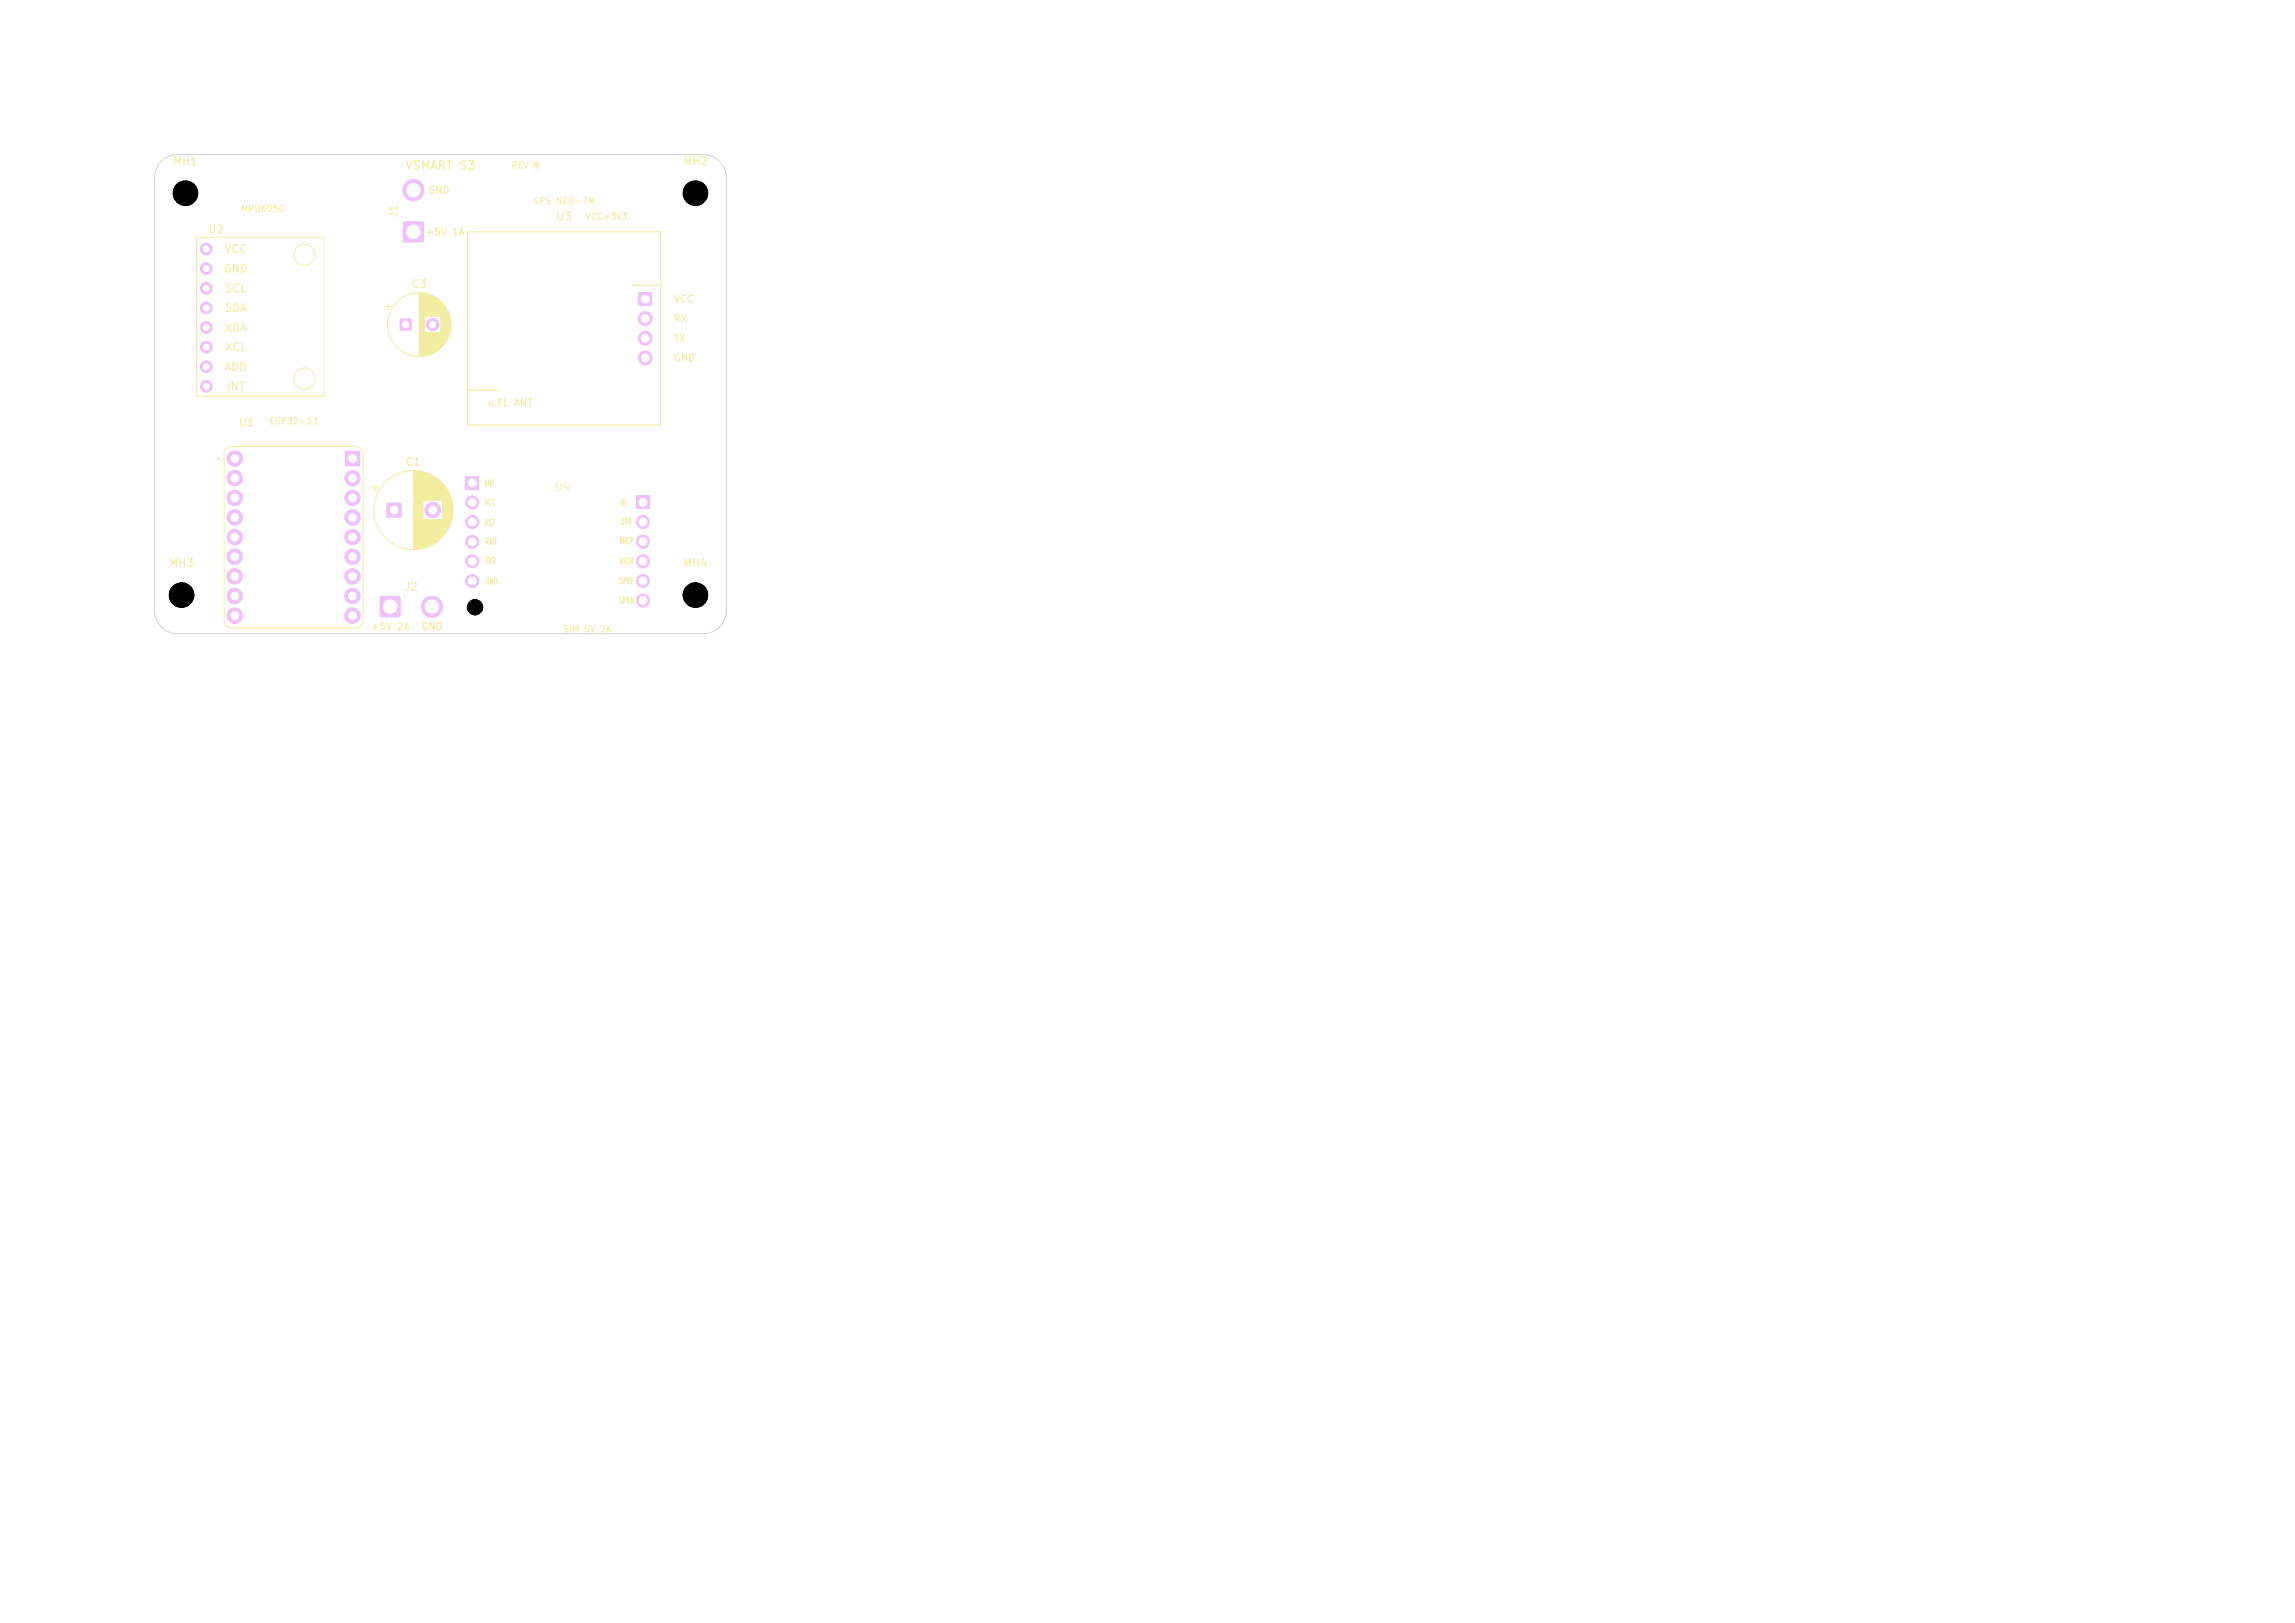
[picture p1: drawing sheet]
<svg xmlns="http://www.w3.org/2000/svg" width="297mm" height="210mm" viewBox="0 0 297 210" stroke-linecap="round" stroke-linejoin="round" font-family="sans-serif">
<defs><g id="words">
<text font-size="1.1" fill="#f2eda1" x="52.4" y="22.2">VSMART S3</text>
<g font-size="1" fill="#f2eda1">
<text x="22.3" y="21.6">MH1</text>
<text x="88.3" y="21.6">MH2</text>
<text x="51.7" y="28.3" transform="rotate(-90 51.7 28.3)">J1</text>
<text x="71.9" y="28.8">U3</text>
<text x="26.9" y="30.4">U2</text>
<text x="28.9" y="35.5">GND</text>
<text x="29" y="33">VCC</text>
<text x="29" y="40.6">SDA</text>
<text x="29" y="38.1">SCL</text>
<text x="53.2" y="37.5">C3</text>
<text x="29" y="43.1">XDA</text>
<text x="29" y="45.7">XCL</text>
<text x="29" y="48.2">ADD</text>
<text x="29.3" y="50.8">INT</text>
<text x="30.8" y="55.4">U1</text>
<text x="52.4" y="60.5">C1</text>
<text x="71.7" y="63.8">U4</text>
<text x="21.8" y="73.6">MH3</text>
<text x="52.2" y="76.7">J2</text>
<text x="88.3" y="73.6">MH4</text>
</g>
<g font-size=".9" fill="#f2eda1">
<text x="55.3" y="25.3">GND</text>
<text x="55" y="30.7">+5V 1A</text>
<text x="87.1" y="39.4">VCC</text>
<text x="87.1" y="41.9">RX</text>
<text x="87.1" y="44.5">TX</text>
<text x="87.1" y="47">GND</text>
<text x="63" y="52.8">u.FL ANT</text>
<text x="47.9" y="81.7">+5V 2A</text>
<text x="54.4" y="81.7">GND</text>
</g>
<g font-size=".8" fill="#f2eda1">
<text x="66.1" y="22">REV B</text>
<text x="31.1" y="27.6">MPU6050</text>
<text x="68.9" y="26.6">GPS NEO-7M</text>
<text x="75.7" y="28.6">VCC=3V3</text>
<text x="34.8" y="55.1">ESP32-S3</text>
<text x="62.6" y="63.1">ANT</text>
<text x="62.7" y="65.6">VCC</text>
<text x="80.3" y="65.7">RI</text>
<text x="62.7" y="68.2">RST</text>
<text x="62.7" y="70.7">RXD</text>
<text x="80.1" y="70.6">MICP</text>
<text x="80.3" y="68.1">DTR</text>
<text x="62.7" y="73.1">TXD</text>
<text x="62.8" y="75.8">GND</text>
<text x="80.1" y="73.2">MICN</text>
<text x="80.1" y="75.8">SPKP</text>
<text x="72.8" y="82">SIM 5V 2A</text>
<text x="80" y="78.3">SPKN</text>
</g>
</g></defs>
<g fill="none" stroke="#f2eda1" stroke-width=".13">
<path d="M25.4 30.7h16.5v20.6h-16.5zM49.8 39.7h.8M50.2 39.3v.8M54.2 37.9v8.2M54.3 37.9v8.2M54.4 37.9v8.2M54.5 37.9v8.2M54.6 37.9v8.2M54.7 37.9v8.2M54.8 38v8M54.9 38v8M55 38v3"/>
<path d="M55.1 38v3M55.2 38v3M55.3 38.1v2.9M55.4 38.1v2.9M55.5 38.1v2.9M55.6 38.1v2.9M55.6 38.2v2.8M55.7 38.2v2.8M55.8 38.2v2.8M55.9 38.2v2.8M55.9 38.3v2.7M56 38.3v2.7"/>
<path d="M56.1 38.3v2.7M56.1 38.4v2.6M56.2 38.4v2.6M56.3 38.4v2.6M56.3 38.5v2.5M56.4 38.5v2.5M56.5 38.6v2.4M56.6 38.6v2.4M56.6 38.7v2.3M56.7 38.7v2.3M56.7 38.8v2.2M56.8 38.8v2.2"/>
<path d="M56.9 38.8v2.2M56.9 38.9v2.1M57 38.9v2.1M57 39v2M57.1 39v6M57.1 39.1v5.8M57.2 39.1v5.8M57.2 39.2v5.6M57.3 39.3v5.4M57.4 39.3v5.4M57.4 39.4v5.2M57.5 39.5v5"/>
<path d="M57.6 39.6v4.8M57.6 39.7v4.6M57.7 39.8v4.4M57.8 39.9v4.2M57.8 40v4M29.3 58l.3-.2 .4-.1h16a1 1 0 0 1 1 1.1v21.5a1 1 0 0 1-1 1h-16a1 1 0 0 1-1-1v-21.6l.1-.4zM55 43v3M55.1 43v3M55.2 43v3M55.3 43v2.9M55.4 43v2.9M55.5 43v2.9"/>
<path d="M55.6 43v2.9M55.6 43v2.8M55.7 43v2.8M55.8 43v2.8M55.9 43v2.8M55.9 43v2.7M56 43v2.7M56.1 43v2.7M56.1 43v2.6M56.2 43v2.6M56.3 43v2.6M56.3 43v2.5"/>
<path d="M56.4 43v2.5M56.5 43v2.4M56.6 43v2.4M56.6 43v2.3M56.7 43v2.3M56.8 43v2.2M56.9 43v2.2M56.9 43v2.1M57 43v2.1M57 43v2M57.9 40.1v3.8M57.9 40.2v3.6"/>
<path d="M58 40.3v3.4M58 40.4v3.2M58.1 40.5v3M58.1 40.7v2.6M58.2 40.8v2.4M58.2 40.9v2.2M58.2 41.1v1.8M58.3 41.2v1.6M58.3 41.5v1M48 63.1h1M48.5 62.6v1M53.5 60.9v10.2"/>
<path d="M53.6 60.9v10.2M53.7 60.9v10.2M53.8 60.9v10.2M53.9 60.9v10.2M54 60.9v10.2M54.1 61v10M54.2 61v10M54.3 61v10M54.4 61v10M54.5 61v10M54.6 61v10M54.7 61.1v9.8"/>
<path d="M54.8 61.1v3.7M54.8 67.2v3.7M54.9 61.1v3.7M54.9 67.2v3.7M55 61.1v3.7M55 67.2v3.7M55 61.2v3.6M55 67.2v3.6M55.1 61.2v3.6M55.1 67.2v3.6M55.2 61.2v3.6M55.2 67.2v3.6"/>
<path d="M55.3 61.2v3.6M55.3 67.2v3.6M55.3 61.3v3.5M55.3 67.2v3.5M55.4 61.3v3.5M55.4 67.2v3.5M55.5 61.3v3.5M55.5 67.2v3.5M55.6 61.4v3.4M55.6 67.2v3.4M55.7 61.4v3.4M55.7 67.2v3.4"/>
<path d="M55.8 61.5v3.3M55.8 67.2v3.3M55.9 61.5v3.3M55.9 67.2v3.3M56 61.6v3.2M56 67.2v3.2M56.1 61.6v3.2M56.1 67.2v3.2M56.1 61.7v3.1M56.1 67.2v3.1M56.2 61.7v3.1M56.2 67.2v3.1"/>
<path d="M56.3 61.7v3.1M56.3 67.2v3.1M56.3 61.8v3M56.3 67.2v3M56.4 61.8v3M56.4 67.2v3M56.5 61.9v2.9M56.5 67.2v2.9M56.6 62v2.8M56.6 67.2v2.9M56.6 67.2v2.8M56.7 62v2.8"/>
<path d="M56.7 67.2v2.8M56.7 62.1v2.7M56.7 67.2v2.7M56.8 62.1v2.7M56.8 67.2v2.7M56.9 62.2v2.6M56.9 67.2v2.6M57 62.3v2.5M57 67.2v2.5M57.1 62.4v2.4M57.1 67.2v2.4M57.2 62.5v2.3"/>
<path d="M57.2 67.2v2.3M57.3 62.6v6.8M57.3 62.7v6.6M57.4 62.7v6.6M57.5 62.8v6.4M57.5 62.9v6.2M57.6 62.9v6.2M57.6 63v6M57.7 63.1v5.8M57.7 63.2v5.6M57.8 63.2v5.6M57.8 63.3v5.4"/>
<path d="M57.9 63.4v5.2M57.9 63.5v5M58 63.6v4.8M58.1 63.7v4.6M58.1 63.8v4.4M58.1 63.9v4.2M58.2 64v4M58.2 64.1v3.8M58.3 64.2v3.6M58.3 64.3v3.4M58.3 64.4v3.2M58.4 64.5v3"/>
<path d="M58.4 64.6v2.8M58.5 64.8v2.4M58.5 64.9v2.2M58.5 65.1v1.8M58.6 65.4v1.2"/>
<circle cx="39.4" cy="33" r="1.37"/>
<circle cx="39.4" cy="49" r="1.37"/>
<circle cx="54.2" cy="42" r="4.1"/>
<circle cx="53.5" cy="66" r="5.1"/>
</g>
<circle cx="28.3" cy="59.3" r=".1" fill="none" stroke="#f2eda1" stroke-width=".2"/>
<path d="M60.5 30h25v25h-25zM81.9 36.9h3.2M60.5 50.5h4" fill="none" stroke="#f2eda1" stroke-width=".15"/>
<circle cx="24" cy="25" r="1.6" fill="#efc1ff" stroke="#efc1ff" stroke-width=".13"/>
<path d="M49.2 77.2l.2-.1h2.2l.2 .1 .1 .2v2.2l-.1 .2-.2 .1h-2.2l-.2-.1-.1-.2v-2.2z" fill="#efc1ff"/>
<g fill="#efc1ff" stroke="#efc1ff" stroke-width=".13">
<circle cx="55.9" cy="78.5" r="1.38"/>
<circle cx="23.5" cy="77" r="1.6"/>
<circle cx="90" cy="77" r="1.6"/>
</g>
<path d="M51.8 41.3l.1-.1 1.3 .1 .1 .2-.1 1.2-.2 .1-1.2-.1-.1-.1z" fill="#efc1ff"/>
<g fill="#efc1ff" stroke="#efc1ff" stroke-width=".13">
<circle cx="56" cy="42" r=".8"/>
<circle cx="90" cy="25" r="1.6"/>
<circle cx="30.4" cy="64.4" r="1"/>
<circle cx="30.4" cy="67" r="1"/>
<circle cx="30.4" cy="69.5" r="1"/>
<circle cx="45.6" cy="64.4" r="1"/>
<circle cx="30.4" cy="72" r="1"/>
<circle cx="30.4" cy="74.6" r="1"/>
</g>
<path d="M44.6 58.4h2v1.9h-2z" fill="#efc1ff"/>
<g fill="#efc1ff" stroke="#efc1ff" stroke-width=".13">
<circle cx="30.4" cy="77.1" r="1"/>
<circle cx="30.4" cy="79.7" r="1"/>
<circle cx="45.6" cy="79.7" r="1"/>
<circle cx="45.6" cy="77.1" r="1"/>
<circle cx="45.6" cy="74.6" r="1"/>
<circle cx="45.6" cy="72" r="1"/>
<circle cx="45.6" cy="69.5" r="1"/>
<circle cx="45.6" cy="67" r="1"/>
<circle cx="45.6" cy="61.9" r="1"/>
<circle cx="30.4" cy="61.9" r="1"/>
<circle cx="30.4" cy="59.3" r="1"/>
</g>
<path d="M50.1 65.1l.1-.1h1.5l.2 .1 .1 .2v1.5l-.1 .1-.2 .1h-1.5l-.1-.1-.1-.1v-1.5z" fill="#efc1ff"/>
<g fill="#efc1ff" stroke="#efc1ff" stroke-width=".13">
<circle cx="56" cy="66" r="1"/>
<circle cx="26.7" cy="32.2" r=".76"/>
<circle cx="26.7" cy="34.8" r=".76"/>
<circle cx="26.7" cy="37.3" r=".76"/>
<circle cx="26.7" cy="39.8" r=".76"/>
<circle cx="26.7" cy="42.4" r=".76"/>
<circle cx="26.7" cy="44.9" r=".76"/>
<circle cx="26.7" cy="47.5" r=".76"/>
<circle cx="26.7" cy="50" r=".76"/>
</g>
<path d="M82.6 37.8h1.8v1.8h-1.8z" fill="#efc1ff"/>
<g fill="#efc1ff" stroke="#efc1ff" stroke-width=".13">
<circle cx="83.5" cy="41.2" r=".9"/>
<circle cx="83.5" cy="43.8" r=".9"/>
<circle cx="83.5" cy="46.3" r=".9"/>
</g>
<path d="M52.2 28.7l.2-.1h2.2l.2 .1 .1 .2v2.2l-.1 .2-.2 .1h-2.2l-.2-.1-.1-.2v-2.2z" fill="#efc1ff"/>
<g fill="#efc1ff" stroke="#efc1ff" stroke-width=".13">
<circle cx="53.5" cy="24.6" r="1.37"/>
<circle cx="61.5" cy="78.6" r="1"/>
</g>
<path d="M82.3 64.2h1.7v1.7h-1.7z" fill="#efc1ff"/>
<g fill="#efc1ff" stroke="#efc1ff" stroke-width=".13">
<circle cx="83.2" cy="67.5" r=".85"/>
<circle cx="83.2" cy="70.1" r=".85"/>
<circle cx="83.2" cy="72.6" r=".85"/>
<circle cx="83.2" cy="75.2" r=".85"/>
<circle cx="83.2" cy="77.7" r=".85"/>
</g>
<path d="M60.3 61.6h1.7v1.7h-1.7z" fill="#efc1ff"/>
<g fill="#efc1ff" stroke="#efc1ff" stroke-width=".13">
<circle cx="61.1" cy="65" r=".85"/>
<circle cx="61.1" cy="67.6" r=".85"/>
<circle cx="61.1" cy="70.1" r=".85"/>
<circle cx="61.1" cy="72.6" r=".85"/>
<circle cx="61.1" cy="75.2" r=".85"/>
</g>
<path d="M20.9 20.9a3 3 0 0 1 2.1-.9h68a3 3 0 0 1 3 3v56a3 3 0 0 1-3 3h-68a3 3 0 0 1-3-3v-56a3 3 0 0 1 .9-2.1z" fill="none" stroke="#d0d2cd" stroke-width=".13"/>
<g fill="#000" stroke="#000" stroke-width=".13">
<circle cx="24" cy="25" r="1.6"/>
<circle cx="90" cy="25" r="1.6"/>
<circle cx="23.5" cy="77" r="1.6"/>
<circle cx="61.5" cy="78.6" r="1"/>
<circle cx="90" cy="77" r="1.6"/>
</g>
<g fill="#fff" stroke="#fff" stroke-width=".13">
<circle cx="50.5" cy="78.5" r=".87"/>
<circle cx="55.9" cy="78.5" r=".87"/>
<circle cx="52.5" cy="42" r=".4"/>
<circle cx="56" cy="42" r=".4"/>
<circle cx="30.4" cy="64.4" r=".5"/>
<circle cx="30.4" cy="67" r=".5"/>
<circle cx="30.4" cy="69.5" r=".5"/>
<circle cx="45.6" cy="64.4" r=".5"/>
<circle cx="30.4" cy="72" r=".5"/>
<circle cx="30.4" cy="74.6" r=".5"/>
<circle cx="45.6" cy="59.3" r=".5"/>
<circle cx="30.4" cy="77.1" r=".5"/>
<circle cx="30.4" cy="79.7" r=".5"/>
<circle cx="45.6" cy="79.7" r=".5"/>
<circle cx="45.6" cy="77.1" r=".5"/>
<circle cx="45.6" cy="74.6" r=".5"/>
<circle cx="45.6" cy="72" r=".5"/>
<circle cx="45.6" cy="69.5" r=".5"/>
<circle cx="45.6" cy="67" r=".5"/>
<circle cx="45.6" cy="61.9" r=".5"/>
<circle cx="30.4" cy="61.9" r=".5"/>
<circle cx="30.4" cy="59.3" r=".5"/>
<circle cx="51" cy="66" r=".5"/>
<circle cx="56" cy="66" r=".5"/>
<circle cx="26.7" cy="32.2" r=".38"/>
<circle cx="26.7" cy="34.8" r=".38"/>
<circle cx="26.7" cy="37.3" r=".38"/>
<circle cx="26.7" cy="39.8" r=".38"/>
<circle cx="26.7" cy="42.4" r=".38"/>
<circle cx="26.7" cy="44.9" r=".38"/>
<circle cx="26.7" cy="47.5" r=".38"/>
<circle cx="26.7" cy="50" r=".38"/>
<circle cx="83.5" cy="38.7" r=".5"/>
<circle cx="83.5" cy="41.2" r=".5"/>
<circle cx="83.5" cy="43.8" r=".5"/>
<circle cx="83.5" cy="46.3" r=".5"/>
<circle cx="53.5" cy="30" r=".87"/>
<circle cx="53.5" cy="24.6" r=".87"/>
<circle cx="83.2" cy="65" r=".5"/>
<circle cx="83.2" cy="67.5" r=".5"/>
<circle cx="83.2" cy="70.1" r=".5"/>
<circle cx="83.2" cy="72.6" r=".5"/>
<circle cx="83.2" cy="75.2" r=".5"/>
<circle cx="83.2" cy="77.7" r=".5"/>
<circle cx="61.1" cy="62.5" r=".5"/>
<circle cx="61.1" cy="65" r=".5"/>
<circle cx="61.1" cy="67.6" r=".5"/>
<circle cx="61.1" cy="70.1" r=".5"/>
<circle cx="61.1" cy="72.6" r=".5"/>
<circle cx="61.1" cy="75.2" r=".5"/>
</g>
<use href="#words"/>
</svg>
